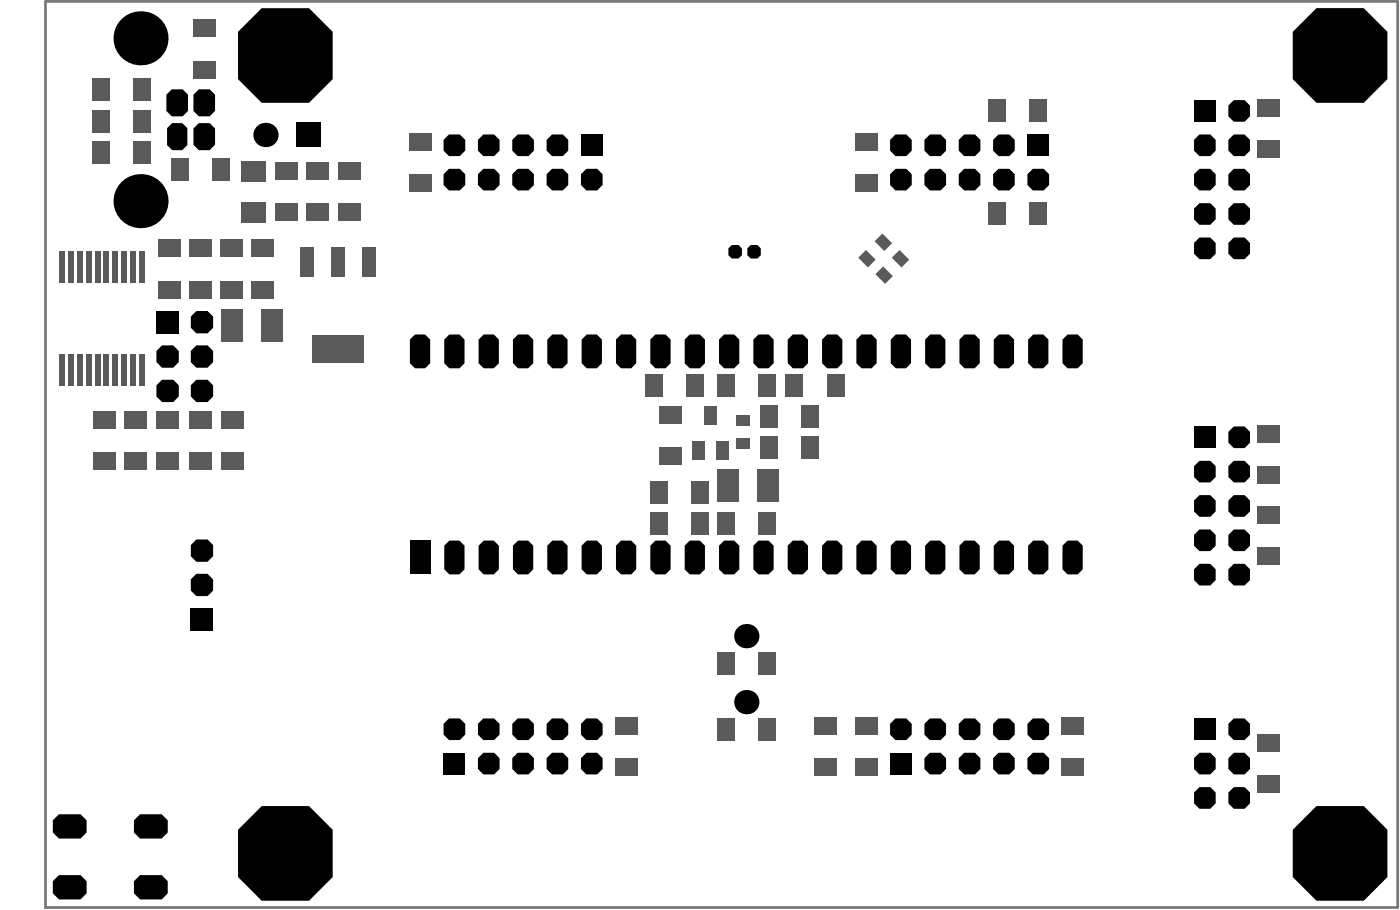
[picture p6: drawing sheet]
<svg xmlns="http://www.w3.org/2000/svg" width="345mm" height="224mm" viewBox="0 0 345 224" stroke-linecap="round" stroke-linejoin="round" font-family="sans-serif">
<circle cx="11.2" cy="223.4" r=".33" fill="#787878"/>
<path d="M11.2 .3h332.9v223.1h-332.9z" fill="none" stroke="#787878" stroke-width=".67"/>
<g fill="#000">
<path d="M42.3 22h2.7l1.3 1.3v4l-1.3 1.3h-2.7l-1.3-1.3v-4z" fill-rule="evenodd"/>
<path d="M42.4 30.3h2.5l1.2 1.3v4.1l-1.2 1.3h-2.5l-1.3-1.3v-4.1z" fill-rule="evenodd"/>
<path d="M49 30.3h2.6l1.3 1.3v4l-1.3 1.4h-2.6l-1.4-1.4v-4z" fill-rule="evenodd"/>
<path d="M49 22h2.6l1.3 1.3v4l-1.3 1.3h-2.6l-1.4-1.3v-4z" fill-rule="evenodd"/>
<path d="M64.4 2h11.7l5.8 5.8v11.7l-5.8 5.8h-11.7l-5.8-5.8v-11.7z" fill-rule="evenodd"/>
<path d="M72.9 30.2h6v6h-6z" fill-rule="evenodd"/>
<path d="M110.5 33.1h2.7l1.3 1.3v2.7l-1.3 1.3h-2.7l-1.3-1.3v-2.7z" fill-rule="evenodd"/>
<path d="M119 33.1h2.7l1.3 1.3v2.7l-1.3 1.3h-2.7l-1.3-1.3v-2.7z" fill-rule="evenodd"/>
<path d="M127.4 33.1h2.7l1.3 1.3v2.7l-1.3 1.3h-2.7l-1.3-1.3v-2.7z" fill-rule="evenodd"/>
<path d="M135.9 33.1h2.7l1.3 1.3v2.7l-1.3 1.3h-2.7l-1.3-1.3v-2.7z" fill-rule="evenodd"/>
<path d="M143 33.1h5.4v5.3h-5.4z" fill-rule="evenodd"/>
<path d="M220.5 33.1h2.6l1.4 1.3v2.7l-1.4 1.3h-2.6l-1.4-1.3v-2.7z" fill-rule="evenodd"/>
<path d="M228.9 33.1h2.7l1.3 1.3v2.7l-1.3 1.3h-2.7l-1.3-1.3v-2.7z" fill-rule="evenodd"/>
<path d="M237.4 33.1h2.6l1.4 1.3v2.7l-1.4 1.3h-2.6l-1.4-1.3v-2.7z" fill-rule="evenodd"/>
<path d="M245.8 33.1h2.7l1.3 1.3v2.7l-1.3 1.3h-2.7l-1.3-1.3v-2.7z" fill-rule="evenodd"/>
<path d="M252.9 33.1h5.4v5.3h-5.4z" fill-rule="evenodd"/>
<path d="M294 24.6h5.3v5.4h-5.3z" fill-rule="evenodd"/>
<path d="M295.3 33.1h2.7l1.3 1.3v2.7l-1.3 1.3h-2.7l-1.3-1.3v-2.7z" fill-rule="evenodd"/>
<path d="M303.7 33.1h2.7l1.3 1.3v2.7l-1.3 1.3h-2.7l-1.3-1.3v-2.7z" fill-rule="evenodd"/>
<path d="M303.7 24.6h2.7l1.3 1.4v2.6l-1.3 1.4h-2.7l-1.3-1.4v-2.6z" fill-rule="evenodd"/>
<path d="M324.1 2h11.6l5.9 5.8v11.7l-5.9 5.8h-11.6l-5.8-5.8v-11.7z" fill-rule="evenodd"/>
<path d="M110.5 41.6h2.7l1.3 1.3v2.7l-1.3 1.3h-2.7l-1.3-1.3v-2.7z" fill-rule="evenodd"/>
<path d="M119 41.6h2.7l1.3 1.3v2.7l-1.3 1.3h-2.7l-1.3-1.3v-2.7z" fill-rule="evenodd"/>
<path d="M127.4 41.6h2.7l1.3 1.3v2.7l-1.3 1.3h-2.7l-1.3-1.3v-2.7z" fill-rule="evenodd"/>
<path d="M135.9 41.6h2.7l1.3 1.3v2.7l-1.3 1.3h-2.7l-1.3-1.3v-2.7z" fill-rule="evenodd"/>
<path d="M144.4 41.6h2.6l1.4 1.3v2.7l-1.4 1.3h-2.6l-1.4-1.3v-2.7z" fill-rule="evenodd"/>
<path d="M220.5 41.6h2.6l1.4 1.3v2.7l-1.4 1.3h-2.6l-1.4-1.3v-2.7z" fill-rule="evenodd"/>
<path d="M228.9 41.6h2.7l1.3 1.3v2.7l-1.3 1.3h-2.7l-1.3-1.3v-2.7z" fill-rule="evenodd"/>
<path d="M237.4 41.6h2.6l1.4 1.3v2.7l-1.4 1.3h-2.6l-1.4-1.3v-2.7z" fill-rule="evenodd"/>
<path d="M245.8 41.6h2.7l1.3 1.3v2.7l-1.3 1.3h-2.7l-1.3-1.3v-2.7z" fill-rule="evenodd"/>
<path d="M254.3 41.6h2.6l1.4 1.3v2.7l-1.4 1.3h-2.6l-1.4-1.3v-2.7z" fill-rule="evenodd"/>
<path d="M295.3 50h2.7l1.3 1.3v2.7l-1.3 1.3h-2.7l-1.3-1.3v-2.7z" fill-rule="evenodd"/>
<path d="M295.3 58.5h2.7l1.3 1.3v2.7l-1.3 1.3h-2.7l-1.3-1.3v-2.7z" fill-rule="evenodd"/>
<path d="M295.3 41.6h2.7l1.3 1.3v2.7l-1.3 1.3h-2.7l-1.3-1.3v-2.7z" fill-rule="evenodd"/>
<path d="M303.7 50h2.7l1.3 1.3v2.7l-1.3 1.3h-2.7l-1.3-1.3v-2.7z" fill-rule="evenodd"/>
<path d="M303.7 58.5h2.7l1.3 1.3v2.7l-1.3 1.3h-2.7l-1.3-1.3v-2.7z" fill-rule="evenodd"/>
<path d="M303.7 41.6h2.7l1.3 1.3v2.7l-1.3 1.3h-2.7l-1.3-1.3v-2.7z" fill-rule="evenodd"/>
<path d="M38.5 76.6h5.5v5.5h-5.5z" fill-rule="evenodd"/>
<path d="M180.2 60.3h1.6l.9 .8v1.7l-.9 .8h-1.6l-.9-.8v-1.7z" fill-rule="evenodd"/>
<path d="M184 61.1l.8-.8h1.7l.8 .8v1.7l-.8 .8h-1.7l-.8-.8z" fill-rule="evenodd"/>
<path d="M39.9 93.5h2.7l1.4 1.4v2.7l-1.4 1.4h-2.7l-1.4-1.4v-2.7z" fill-rule="evenodd"/>
<path d="M39.9 85h2.7l1.4 1.4v2.7l-1.4 1.4h-2.7l-1.4-1.4v-2.7z" fill-rule="evenodd"/>
<path d="M48.3 76.6h2.8l1.4 1.3v2.8l-1.4 1.4h-2.8l-1.3-1.4v-2.8z" fill-rule="evenodd"/>
<path d="M48.3 85h2.8l1.4 1.4v2.7l-1.4 1.4h-2.8l-1.3-1.4v-2.7z" fill-rule="evenodd"/>
<path d="M48.3 93.5h2.8l1.4 1.4v2.7l-1.4 1.4h-2.8l-1.3-1.4v-2.7z" fill-rule="evenodd"/>
<path d="M100.9 83.6l1.3-1.3h2.5l1.2 1.3v5.8l-1.2 1.3h-2.5l-1.3-1.3z" fill-rule="evenodd"/>
<path d="M109.4 83.6l1.2-1.3h2.5l1.3 1.3v5.8l-1.3 1.3h-2.5l-1.2-1.3z" fill-rule="evenodd"/>
<path d="M117.8 83.6l1.3-1.3h2.5l1.2 1.3v5.8l-1.2 1.3h-2.5l-1.3-1.3z" fill-rule="evenodd"/>
<path d="M126.3 83.6l1.2-1.3h2.5l1.3 1.3v5.8l-1.3 1.3h-2.5l-1.2-1.3z" fill-rule="evenodd"/>
<path d="M134.7 83.6l1.3-1.3h2.5l1.2 1.3v5.8l-1.2 1.3h-2.5l-1.3-1.3z" fill-rule="evenodd"/>
<path d="M143.2 83.6l1.2-1.3h2.5l1.3 1.3v5.8l-1.3 1.3h-2.5l-1.2-1.3z" fill-rule="evenodd"/>
<path d="M151.6 83.6l1.3-1.3h2.5l1.2 1.3v5.8l-1.2 1.3h-2.5l-1.3-1.3z" fill-rule="evenodd"/>
<path d="M160.1 83.6l1.3-1.3h2.4l1.3 1.3v5.8l-1.3 1.3h-2.4l-1.3-1.3z" fill-rule="evenodd"/>
<path d="M168.6 83.6l1.2-1.3h2.5l1.3 1.3v5.8l-1.3 1.3h-2.5l-1.2-1.3z" fill-rule="evenodd"/>
<path d="M177 83.6l1.3-1.3h2.5l1.2 1.3v5.8l-1.2 1.3h-2.5l-1.3-1.3z" fill-rule="evenodd"/>
<path d="M185.5 83.6l1.2-1.3h2.5l1.3 1.3v5.8l-1.3 1.3h-2.5l-1.2-1.3z" fill-rule="evenodd"/>
<path d="M193.9 83.6l1.3-1.3h2.5l1.2 1.3v5.8l-1.2 1.3h-2.5l-1.3-1.3z" fill-rule="evenodd"/>
<path d="M202.4 83.6l1.2-1.3h2.5l1.3 1.3v5.8l-1.3 1.3h-2.5l-1.2-1.3z" fill-rule="evenodd"/>
<path d="M210.8 83.6l1.3-1.3h2.5l1.2 1.3v5.8l-1.2 1.3h-2.5l-1.3-1.3z" fill-rule="evenodd"/>
<path d="M219.3 83.6l1.2-1.3h2.5l1.3 1.3v5.8l-1.3 1.3h-2.5l-1.2-1.3z" fill-rule="evenodd"/>
<path d="M227.7 83.6l1.3-1.3h2.5l1.2 1.3v5.8l-1.2 1.3h-2.5l-1.3-1.3z" fill-rule="evenodd"/>
<path d="M236.2 83.6l1.3-1.3h2.4l1.3 1.3v5.8l-1.3 1.3h-2.4l-1.3-1.3z" fill-rule="evenodd"/>
<path d="M244.7 83.6l1.2-1.3h2.5l1.3 1.3v5.8l-1.3 1.3h-2.5l-1.2-1.3z" fill-rule="evenodd"/>
<path d="M253.1 83.6l1.3-1.3h2.5l1.2 1.3v5.8l-1.2 1.3h-2.5l-1.3-1.3z" fill-rule="evenodd"/>
<path d="M261.6 83.6l1.2-1.3h2.5l1.3 1.3v5.8l-1.3 1.3h-2.5l-1.2-1.3z" fill-rule="evenodd"/>
<path d="M294 105h5.3v5.3h-5.3z" fill-rule="evenodd"/>
<path d="M295.3 113.4h2.7l1.3 1.4v2.6l-1.3 1.4h-2.7l-1.3-1.4v-2.6z" fill-rule="evenodd"/>
<path d="M303.7 105h2.7l1.3 1.3v2.7l-1.3 1.3h-2.7l-1.3-1.3v-2.7z" fill-rule="evenodd"/>
<path d="M303.7 113.4h2.7l1.3 1.4v2.6l-1.3 1.4h-2.7l-1.3-1.4v-2.6z" fill-rule="evenodd"/>
<path d="M48.3 132.8h2.8l1.4 1.4v2.7l-1.4 1.4h-2.8l-1.3-1.4v-2.7z" fill-rule="evenodd"/>
<path d="M109.4 134.3l1.2-1.2h2.5l1.3 1.2v5.9l-1.3 1.2h-2.5l-1.2-1.2z" fill-rule="evenodd"/>
<path d="M117.8 134.3l1.3-1.2h2.5l1.2 1.2v5.9l-1.2 1.2h-2.5l-1.3-1.2z" fill-rule="evenodd"/>
<path d="M126.3 134.3l1.2-1.2h2.5l1.3 1.2v5.9l-1.3 1.2h-2.5l-1.2-1.2z" fill-rule="evenodd"/>
<path d="M134.7 134.3l1.3-1.2h2.5l1.2 1.2v5.9l-1.2 1.2h-2.5l-1.3-1.2z" fill-rule="evenodd"/>
<path d="M143.2 134.3l1.2-1.2h2.5l1.3 1.2v5.9l-1.3 1.2h-2.5l-1.2-1.2z" fill-rule="evenodd"/>
<path d="M151.6 134.3l1.3-1.2h2.5l1.2 1.2v5.9l-1.2 1.2h-2.5l-1.3-1.2z" fill-rule="evenodd"/>
<path d="M160.1 134.3l1.3-1.2h2.4l1.3 1.2v5.9l-1.3 1.2h-2.4l-1.3-1.2z" fill-rule="evenodd"/>
<path d="M168.6 134.3l1.2-1.2h2.5l1.3 1.2v5.9l-1.3 1.2h-2.5l-1.2-1.2z" fill-rule="evenodd"/>
<path d="M177 134.3l1.3-1.2h2.5l1.2 1.2v5.9l-1.2 1.2h-2.5l-1.3-1.2z" fill-rule="evenodd"/>
<path d="M185.5 134.3l1.2-1.2h2.5l1.3 1.2v5.9l-1.3 1.2h-2.5l-1.2-1.2z" fill-rule="evenodd"/>
<path d="M193.9 134.3l1.3-1.2h2.5l1.2 1.2v5.9l-1.2 1.2h-2.5l-1.3-1.2z" fill-rule="evenodd"/>
<path d="M202.4 134.3l1.2-1.2h2.5l1.3 1.2v5.9l-1.3 1.2h-2.5l-1.2-1.2z" fill-rule="evenodd"/>
<path d="M210.8 134.3l1.3-1.2h2.5l1.2 1.2v5.9l-1.2 1.2h-2.5l-1.3-1.2z" fill-rule="evenodd"/>
<path d="M219.3 134.3l1.2-1.2h2.5l1.3 1.2v5.9l-1.3 1.2h-2.5l-1.2-1.2z" fill-rule="evenodd"/>
<path d="M227.7 134.3l1.3-1.2h2.5l1.2 1.2v5.9l-1.2 1.2h-2.5l-1.3-1.2z" fill-rule="evenodd"/>
<path d="M236.2 134.3l1.3-1.2h2.4l1.3 1.2v5.9l-1.3 1.2h-2.4l-1.3-1.2z" fill-rule="evenodd"/>
<path d="M244.7 134.3l1.2-1.2h2.5l1.3 1.2v5.9l-1.3 1.2h-2.5l-1.2-1.2z" fill-rule="evenodd"/>
<path d="M253.1 134.3l1.3-1.2h2.5l1.2 1.2v5.9l-1.2 1.2h-2.5l-1.3-1.2z" fill-rule="evenodd"/>
<path d="M261.6 134.3l1.2-1.2h2.5l1.3 1.2v5.9l-1.3 1.2h-2.5l-1.2-1.2z" fill-rule="evenodd"/>
<path d="M295.3 130.3h2.7l1.3 1.4v2.6l-1.3 1.4h-2.7l-1.3-1.4v-2.6z" fill-rule="evenodd"/>
<path d="M295.3 138.8h2.7l1.3 1.3v2.7l-1.3 1.3h-2.7l-1.3-1.3v-2.7z" fill-rule="evenodd"/>
<path d="M295.3 121.9h2.7l1.3 1.3v2.7l-1.3 1.3h-2.7l-1.3-1.3v-2.7z" fill-rule="evenodd"/>
<path d="M303.7 130.3h2.7l1.3 1.4v2.6l-1.3 1.4h-2.7l-1.3-1.4v-2.6z" fill-rule="evenodd"/>
<path d="M303.7 138.8h2.7l1.3 1.3v2.7l-1.3 1.3h-2.7l-1.3-1.3v-2.7z" fill-rule="evenodd"/>
<path d="M303.7 121.9h2.7l1.3 1.3v2.7l-1.3 1.3h-2.7l-1.3-1.3v-2.7z" fill-rule="evenodd"/>
<path d="M47 149.7h5.5v5.5h-5.5z" fill-rule="evenodd"/>
<path d="M48.3 141.3h2.8l1.4 1.3v2.8l-1.4 1.4h-2.8l-1.3-1.4v-2.8z" fill-rule="evenodd"/>
<path d="M100.9 133.1h5v8.3h-5z" fill-rule="evenodd"/>
<path d="M110.5 176.9h2.7l1.3 1.3v2.7l-1.3 1.3h-2.7l-1.3-1.3v-2.7z" fill-rule="evenodd"/>
<path d="M119 176.9h2.7l1.3 1.3v2.7l-1.3 1.3h-2.7l-1.3-1.3v-2.7z" fill-rule="evenodd"/>
<path d="M127.4 176.9h2.7l1.3 1.3v2.7l-1.3 1.3h-2.7l-1.3-1.3v-2.7z" fill-rule="evenodd"/>
<path d="M135.9 176.9h2.7l1.3 1.3v2.7l-1.3 1.3h-2.7l-1.3-1.3v-2.7z" fill-rule="evenodd"/>
<path d="M144.4 176.9h2.6l1.4 1.3v2.7l-1.4 1.3h-2.6l-1.4-1.3v-2.7z" fill-rule="evenodd"/>
<path d="M220.5 176.9h2.6l1.4 1.3v2.7l-1.4 1.3h-2.6l-1.4-1.3v-2.7z" fill-rule="evenodd"/>
<path d="M228.9 176.9h2.7l1.3 1.3v2.7l-1.3 1.3h-2.7l-1.3-1.3v-2.7z" fill-rule="evenodd"/>
<path d="M237.4 176.9h2.6l1.4 1.3v2.7l-1.4 1.3h-2.6l-1.4-1.3v-2.7z" fill-rule="evenodd"/>
<path d="M245.8 176.9h2.7l1.3 1.3v2.7l-1.3 1.3h-2.7l-1.3-1.3v-2.7z" fill-rule="evenodd"/>
<path d="M254.3 176.9h2.6l1.4 1.3v2.7l-1.4 1.3h-2.6l-1.4-1.3v-2.7z" fill-rule="evenodd"/>
<path d="M303.7 176.9h2.7l1.3 1.3v2.7l-1.3 1.3h-2.7l-1.3-1.3v-2.7z" fill-rule="evenodd"/>
<path d="M109.2 185.3h5.3v5.3h-5.3z" fill-rule="evenodd"/>
<path d="M119 185.3h2.7l1.3 1.3v2.7l-1.3 1.3h-2.7l-1.3-1.3v-2.7z" fill-rule="evenodd"/>
<path d="M127.4 185.3h2.7l1.3 1.3v2.7l-1.3 1.3h-2.7l-1.3-1.3v-2.7z" fill-rule="evenodd"/>
<path d="M135.9 185.3h2.7l1.3 1.3v2.7l-1.3 1.3h-2.7l-1.3-1.3v-2.7z" fill-rule="evenodd"/>
<path d="M144.4 185.3h2.6l1.4 1.3v2.7l-1.4 1.3h-2.6l-1.4-1.3v-2.7z" fill-rule="evenodd"/>
<path d="M219.1 185.3h5.4v5.3h-5.4z" fill-rule="evenodd"/>
<path d="M228.9 185.3h2.7l1.3 1.3v2.7l-1.3 1.3h-2.7l-1.3-1.3v-2.7z" fill-rule="evenodd"/>
<path d="M237.4 185.3h2.6l1.4 1.3v2.7l-1.4 1.3h-2.6l-1.4-1.3v-2.7z" fill-rule="evenodd"/>
<path d="M245.8 185.3h2.7l1.3 1.3v2.7l-1.3 1.3h-2.7l-1.3-1.3v-2.7z" fill-rule="evenodd"/>
<path d="M254.3 185.3h2.6l1.4 1.3v2.7l-1.4 1.3h-2.6l-1.4-1.3v-2.7z" fill-rule="evenodd"/>
<path d="M294 176.9h5.3v5.3h-5.3z" fill-rule="evenodd"/>
<path d="M295.3 185.3h2.7l1.3 1.3v2.7l-1.3 1.3h-2.7l-1.3-1.3v-2.7z" fill-rule="evenodd"/>
<path d="M295.3 193.8h2.7l1.3 1.3v2.7l-1.3 1.3h-2.7l-1.3-1.3v-2.7z" fill-rule="evenodd"/>
<path d="M303.7 185.3h2.7l1.3 1.3v2.7l-1.3 1.3h-2.7l-1.3-1.3v-2.7z" fill-rule="evenodd"/>
<path d="M303.7 193.8h2.7l1.3 1.3v2.7l-1.3 1.3h-2.7l-1.3-1.3v-2.7z" fill-rule="evenodd"/>
<path d="M14.5 215.4h5.3l1.5 1.5v3l-1.5 1.5h-5.3l-1.5-1.5v-3z" fill-rule="evenodd"/>
<path d="M14.5 200.4h5.3l1.5 1.5v3l-1.5 1.5h-5.3l-1.5-1.5v-3z" fill-rule="evenodd"/>
<path d="M34.5 215.4h5.3l1.5 1.5v3l-1.5 1.5h-5.3l-1.5-1.5v-3z" fill-rule="evenodd"/>
<path d="M34.5 200.4h5.3l1.5 1.5v3l-1.5 1.5h-5.3l-1.5-1.5v-3z" fill-rule="evenodd"/>
<path d="M64.4 198.4h11.7l5.8 5.9v11.6l-5.8 5.8h-11.7l-5.8-5.8v-11.6z" fill-rule="evenodd"/>
<path d="M324.1 198.4h11.6l5.9 5.9v11.6l-5.9 5.8h-11.6l-5.8-5.8v-11.6z" fill-rule="evenodd"/>
</g>
<g fill="#000">
<circle cx="34.6" cy="9.4" r="6.7"/>
<circle cx="61.8" cy="9.4" r="2.62"/>
<circle cx="61.8" cy="17.9" r="2.62"/>
<circle cx="66" cy="5.2" r="2.62"/>
<circle cx="74.9" cy="5.2" r="2.62"/>
<circle cx="78.7" cy="9" r="2.62"/>
<circle cx="78.7" cy="17.9" r="2.62"/>
<circle cx="321.5" cy="17.9" r="2.62"/>
<circle cx="321.5" cy="9.4" r="2.62"/>
<circle cx="325.7" cy="5.2" r="2.62"/>
<circle cx="334.6" cy="5.2" r="2.62"/>
<circle cx="338.4" cy="17.9" r="2.62"/>
<circle cx="338.4" cy="9" r="2.62"/>
<circle cx="65.4" cy="33.2" r="3"/>
<circle cx="66" cy="22.1" r="2.62"/>
<circle cx="74.9" cy="22.1" r="2.62"/>
<circle cx="325.7" cy="22.1" r="2.62"/>
<circle cx="334.6" cy="22.1" r="2.62"/>
<circle cx="34.6" cy="49.5" r="6.7"/>
<circle cx="183.7" cy="156.6" r="3"/>
<circle cx="183.7" cy="172.8" r="3"/>
<circle cx="61.8" cy="205.9" r="2.62"/>
<circle cx="61.8" cy="214.3" r="2.62"/>
<circle cx="66" cy="218.5" r="2.62"/>
<circle cx="66" cy="201.6" r="2.62"/>
<circle cx="74.9" cy="218.5" r="2.62"/>
<circle cx="74.9" cy="201.6" r="2.62"/>
<circle cx="78.7" cy="214.3" r="2.62"/>
<circle cx="78.7" cy="205.4" r="2.62"/>
<circle cx="321.5" cy="205.9" r="2.62"/>
<circle cx="321.5" cy="214.3" r="2.62"/>
<circle cx="325.7" cy="218.5" r="2.62"/>
<circle cx="325.7" cy="201.6" r="2.62"/>
<circle cx="334.6" cy="201.6" r="2.62"/>
<circle cx="334.6" cy="218.5" r="2.62"/>
<circle cx="338.4" cy="214.3" r="2.62"/>
<circle cx="338.4" cy="205.4" r="2.62"/>
</g>
<g fill="#5a5a5a">
<path d="M46.5 111.4h5.5v4.3h-5.5z" fill-rule="evenodd"/>
<path d="M100.7 43h5.5v4.2h-5.5z" fill-rule="evenodd"/>
<path d="M243.4 49.9h4.2v5.5h-4.2z" fill-rule="evenodd"/>
<path d="M16.9 87.3h1.3v7.7h-1.3z" fill-rule="evenodd"/>
<path d="M14.7 87.3h1.3v7.7h-1.3z" fill-rule="evenodd"/>
<path d="M16.9 62h1.3v7.6h-1.3z" fill-rule="evenodd"/>
<path d="M14.7 62h1.3v7.6h-1.3z" fill-rule="evenodd"/>
<path d="M21.2 87.3h1.3v7.7h-1.3z" fill-rule="evenodd"/>
<path d="M23.4 87.3h1.3v7.7h-1.3z" fill-rule="evenodd"/>
<path d="M23.4 62h1.3v7.6h-1.3z" fill-rule="evenodd"/>
<path d="M21.2 62h1.3v7.6h-1.3z" fill-rule="evenodd"/>
<path d="M27.7 87.3h1.3v7.7h-1.3z" fill-rule="evenodd"/>
<path d="M29.9 87.3h1.3v7.7h-1.3z" fill-rule="evenodd"/>
<path d="M29.9 62h1.3v7.6h-1.3z" fill-rule="evenodd"/>
<path d="M27.7 62h1.3v7.6h-1.3z" fill-rule="evenodd"/>
<path d="M34.2 87.3h1.3v7.7h-1.3z" fill-rule="evenodd"/>
<path d="M34.2 62h1.3v7.6h-1.3z" fill-rule="evenodd"/>
<path d="M32.8 19.4h4.2v5.5h-4.2z" fill-rule="evenodd"/>
<path d="M32.8 27.1h4.2v5.5h-4.2z" fill-rule="evenodd"/>
<path d="M32.8 34.7h4.2v5.5h-4.2z" fill-rule="evenodd"/>
<path d="M46.5 101.3h5.5v4.2h-5.5z" fill-rule="evenodd"/>
<path d="M46.5 59h5.5v4.2h-5.5z" fill-rule="evenodd"/>
<path d="M73.8 60.8h3.3v7.3h-3.3z" fill-rule="evenodd"/>
<path d="M81.5 60.9h3.3v7.3h-3.3z" fill-rule="evenodd"/>
<path d="M89.1 60.9h3.3v7.3h-3.3z" fill-rule="evenodd"/>
<path d="M100.7 32.8h5.5v4.2h-5.5z" fill-rule="evenodd"/>
<path d="M170.4 108.7h3v4.6h-3z" fill-rule="evenodd"/>
<path d="M169 92.2h4.2v5.5h-4.2z" fill-rule="evenodd"/>
<path d="M176.6 160.7h4.2v5.5h-4.2z" fill-rule="evenodd"/>
<path d="M176.4 108.7h3v4.6h-3z" fill-rule="evenodd"/>
<path d="M176.5 92.2h4.3v5.5h-4.3z" fill-rule="evenodd"/>
<path d="M203.6 92.2h4.3v5.5h-4.3z" fill-rule="evenodd"/>
<path d="M217.4 65.6l2.4 2.4-1.9 1.9-2.4-2.4z" fill-rule="evenodd"/>
<path d="M243.4 24.6h4.2v5.5h-4.2z" fill-rule="evenodd"/>
<path d="M46.5 69.2h5.5v4.2h-5.5z" fill-rule="evenodd"/>
<path d="M176.6 176.8h4.2v5.5h-4.2z" fill-rule="evenodd"/>
<path d="M176.6 126h4.2v5.5h-4.2z" fill-rule="evenodd"/>
<path d="M22.9 111.4h5.5v4.3h-5.5z" fill-rule="evenodd"/>
<path d="M30.7 111.4h5.5v4.3h-5.5z" fill-rule="evenodd"/>
<path d="M54.6 111.4h5.5v4.3h-5.5z" fill-rule="evenodd"/>
<path d="M59.4 49.7h6v5.1h-6z" fill-rule="evenodd"/>
<path d="M75.3 50.1h5.5v4.3h-5.5z" fill-rule="evenodd"/>
<path d="M83.3 50.1h5.5v4.3h-5.5z" fill-rule="evenodd"/>
<path d="M151.4 186.7h5.5v4.2h-5.5z" fill-rule="evenodd"/>
<path d="M210.6 186.7h5.5v4.2h-5.5z" fill-rule="evenodd"/>
<path d="M217.2 57.5l2.4 2.4-1.9 1.9-2.4-2.4z" fill-rule="evenodd"/>
<path d="M210.6 43h5.5v4.2h-5.5z" fill-rule="evenodd"/>
<path d="M253.5 49.9h4.2v5.5h-4.2z" fill-rule="evenodd"/>
<path d="M261.3 186.7h5.5v4.2h-5.5z" fill-rule="evenodd"/>
<path d="M22.9 101.3h5.5v4.2h-5.5z" fill-rule="evenodd"/>
<path d="M30.7 101.3h5.5v4.2h-5.5z" fill-rule="evenodd"/>
<path d="M19 87.3h1.4v7.7h-1.4z" fill-rule="evenodd"/>
<path d="M25.5 87.3h1.4v7.7h-1.4z" fill-rule="evenodd"/>
<path d="M32 87.3h1.4v7.7h-1.4z" fill-rule="evenodd"/>
<path d="M32 62h1.4v7.6h-1.4z" fill-rule="evenodd"/>
<path d="M25.5 62h1.4v7.6h-1.4z" fill-rule="evenodd"/>
<path d="M19 62h1.4v7.6h-1.4z" fill-rule="evenodd"/>
<path d="M22.7 19.4h4.2v5.5h-4.2z" fill-rule="evenodd"/>
<path d="M22.7 27.1h4.2v5.5h-4.2z" fill-rule="evenodd"/>
<path d="M22.7 34.7h4.2v5.5h-4.2z" fill-rule="evenodd"/>
<path d="M54.6 101.3h5.5v4.2h-5.5z" fill-rule="evenodd"/>
<path d="M54.4 76.2h5.3v8h-5.3z" fill-rule="evenodd"/>
<path d="M61.8 59h5.5v4.2h-5.5z" fill-rule="evenodd"/>
<path d="M54.2 59h5.5v4.2h-5.5z" fill-rule="evenodd"/>
<path d="M59.4 39.6h6v5h-6z" fill-rule="evenodd"/>
<path d="M52.3 38.9h4.2v5.5h-4.2z" fill-rule="evenodd"/>
<path d="M47.5 4.9h5.5v4.2h-5.5z" fill-rule="evenodd"/>
<path d="M76.8 82.5h12.6v6.7h-12.6z" fill-rule="evenodd"/>
<path d="M75.3 40h5.5v4.2h-5.5z" fill-rule="evenodd"/>
<path d="M83.3 40h5.5v4.2h-5.5z" fill-rule="evenodd"/>
<path d="M151.4 176.6h5.5v4.2h-5.5z" fill-rule="evenodd"/>
<path d="M162.4 110.2h5.5v4.2h-5.5z" fill-rule="evenodd"/>
<path d="M160.1 118.4h4.2v5.5h-4.2z" fill-rule="evenodd"/>
<path d="M170.2 118.4h4.2v5.5h-4.2z" fill-rule="evenodd"/>
<path d="M158.8 92.2h4.3v5.5h-4.3z" fill-rule="evenodd"/>
<path d="M186.7 160.7h4.2v5.5h-4.2z" fill-rule="evenodd"/>
<path d="M181.2 102.2h3.4v2.7h-3.4z" fill-rule="evenodd"/>
<path d="M181.2 107.9h3.4v2.7h-3.4z" fill-rule="evenodd"/>
<path d="M186.4 115.5h5.3v8h-5.3z" fill-rule="evenodd"/>
<path d="M197.3 107.4h4.2v5.5h-4.2z" fill-rule="evenodd"/>
<path d="M187.1 107.4h4.2v5.5h-4.2z" fill-rule="evenodd"/>
<path d="M193.5 92.2h4.2v5.5h-4.2z" fill-rule="evenodd"/>
<path d="M186.7 92.2h4.2v5.5h-4.2z" fill-rule="evenodd"/>
<path d="M210.6 176.6h5.5v4.2h-5.5z" fill-rule="evenodd"/>
<path d="M221.5 61.5l2.3 2.4-1.9 1.9-2.4-2.3z" fill-rule="evenodd"/>
<path d="M213.2 61.5l2.4 2.4-1.9 1.9-2.4-2.4z" fill-rule="evenodd"/>
<path d="M210.6 32.8h5.5v4.2h-5.5z" fill-rule="evenodd"/>
<path d="M253.5 24.6h4.2v5.5h-4.2z" fill-rule="evenodd"/>
<path d="M261.3 176.6h5.5v4.2h-5.5z" fill-rule="evenodd"/>
<path d="M61.8 69.2h5.5v4.2h-5.5z" fill-rule="evenodd"/>
<path d="M54.2 69.2h5.5v4.2h-5.5z" fill-rule="evenodd"/>
<path d="M47.5 15h5.5v4.3h-5.5z" fill-rule="evenodd"/>
<path d="M173.4 100h3v4.7h-3z" fill-rule="evenodd"/>
<path d="M162.4 100h5.5v4.3h-5.5z" fill-rule="evenodd"/>
<path d="M160.1 126h4.2v5.5h-4.2z" fill-rule="evenodd"/>
<path d="M170.2 126h4.2v5.5h-4.2z" fill-rule="evenodd"/>
<path d="M186.7 176.8h4.2v5.5h-4.2z" fill-rule="evenodd"/>
<path d="M187.1 99.7h4.2v5.5h-4.2z" fill-rule="evenodd"/>
<path d="M197.3 99.7h4.2v5.5h-4.2z" fill-rule="evenodd"/>
<path d="M186.7 126h4.2v5.5h-4.2z" fill-rule="evenodd"/>
<path d="M38.5 111.4h5.5v4.3h-5.5z" fill-rule="evenodd"/>
<path d="M67.7 50.1h5.5v4.3h-5.5z" fill-rule="evenodd"/>
<path d="M200.4 186.8h5.5v4.2h-5.5z" fill-rule="evenodd"/>
<path d="M309.5 124.6h5.5v4.2h-5.5z" fill-rule="evenodd"/>
<path d="M309.5 104.7h5.5v4.2h-5.5z" fill-rule="evenodd"/>
<path d="M309.5 24.3h5.5v4.3h-5.5z" fill-rule="evenodd"/>
<path d="M38.5 101.3h5.5v4.2h-5.5z" fill-rule="evenodd"/>
<path d="M64.2 76.2h5.4v8h-5.4z" fill-rule="evenodd"/>
<path d="M38.9 59h5.5v4.2h-5.5z" fill-rule="evenodd"/>
<path d="M42.1 38.9h4.2v5.5h-4.2z" fill-rule="evenodd"/>
<path d="M67.7 40h5.5v4.2h-5.5z" fill-rule="evenodd"/>
<path d="M176.6 115.5h5.3v8h-5.3z" fill-rule="evenodd"/>
<path d="M200.4 176.6h5.5v4.2h-5.5z" fill-rule="evenodd"/>
<path d="M309.5 190.9h5.5v4.3h-5.5z" fill-rule="evenodd"/>
<path d="M309.5 134.7h5.5v4.2h-5.5z" fill-rule="evenodd"/>
<path d="M309.5 114.8h5.5v4.3h-5.5z" fill-rule="evenodd"/>
<path d="M309.5 34.5h5.5v4.2h-5.5z" fill-rule="evenodd"/>
<path d="M38.9 69.2h5.5v4.2h-5.5z" fill-rule="evenodd"/>
<path d="M309.5 180.8h5.5v4.2h-5.5z" fill-rule="evenodd"/>
</g>
</svg>
